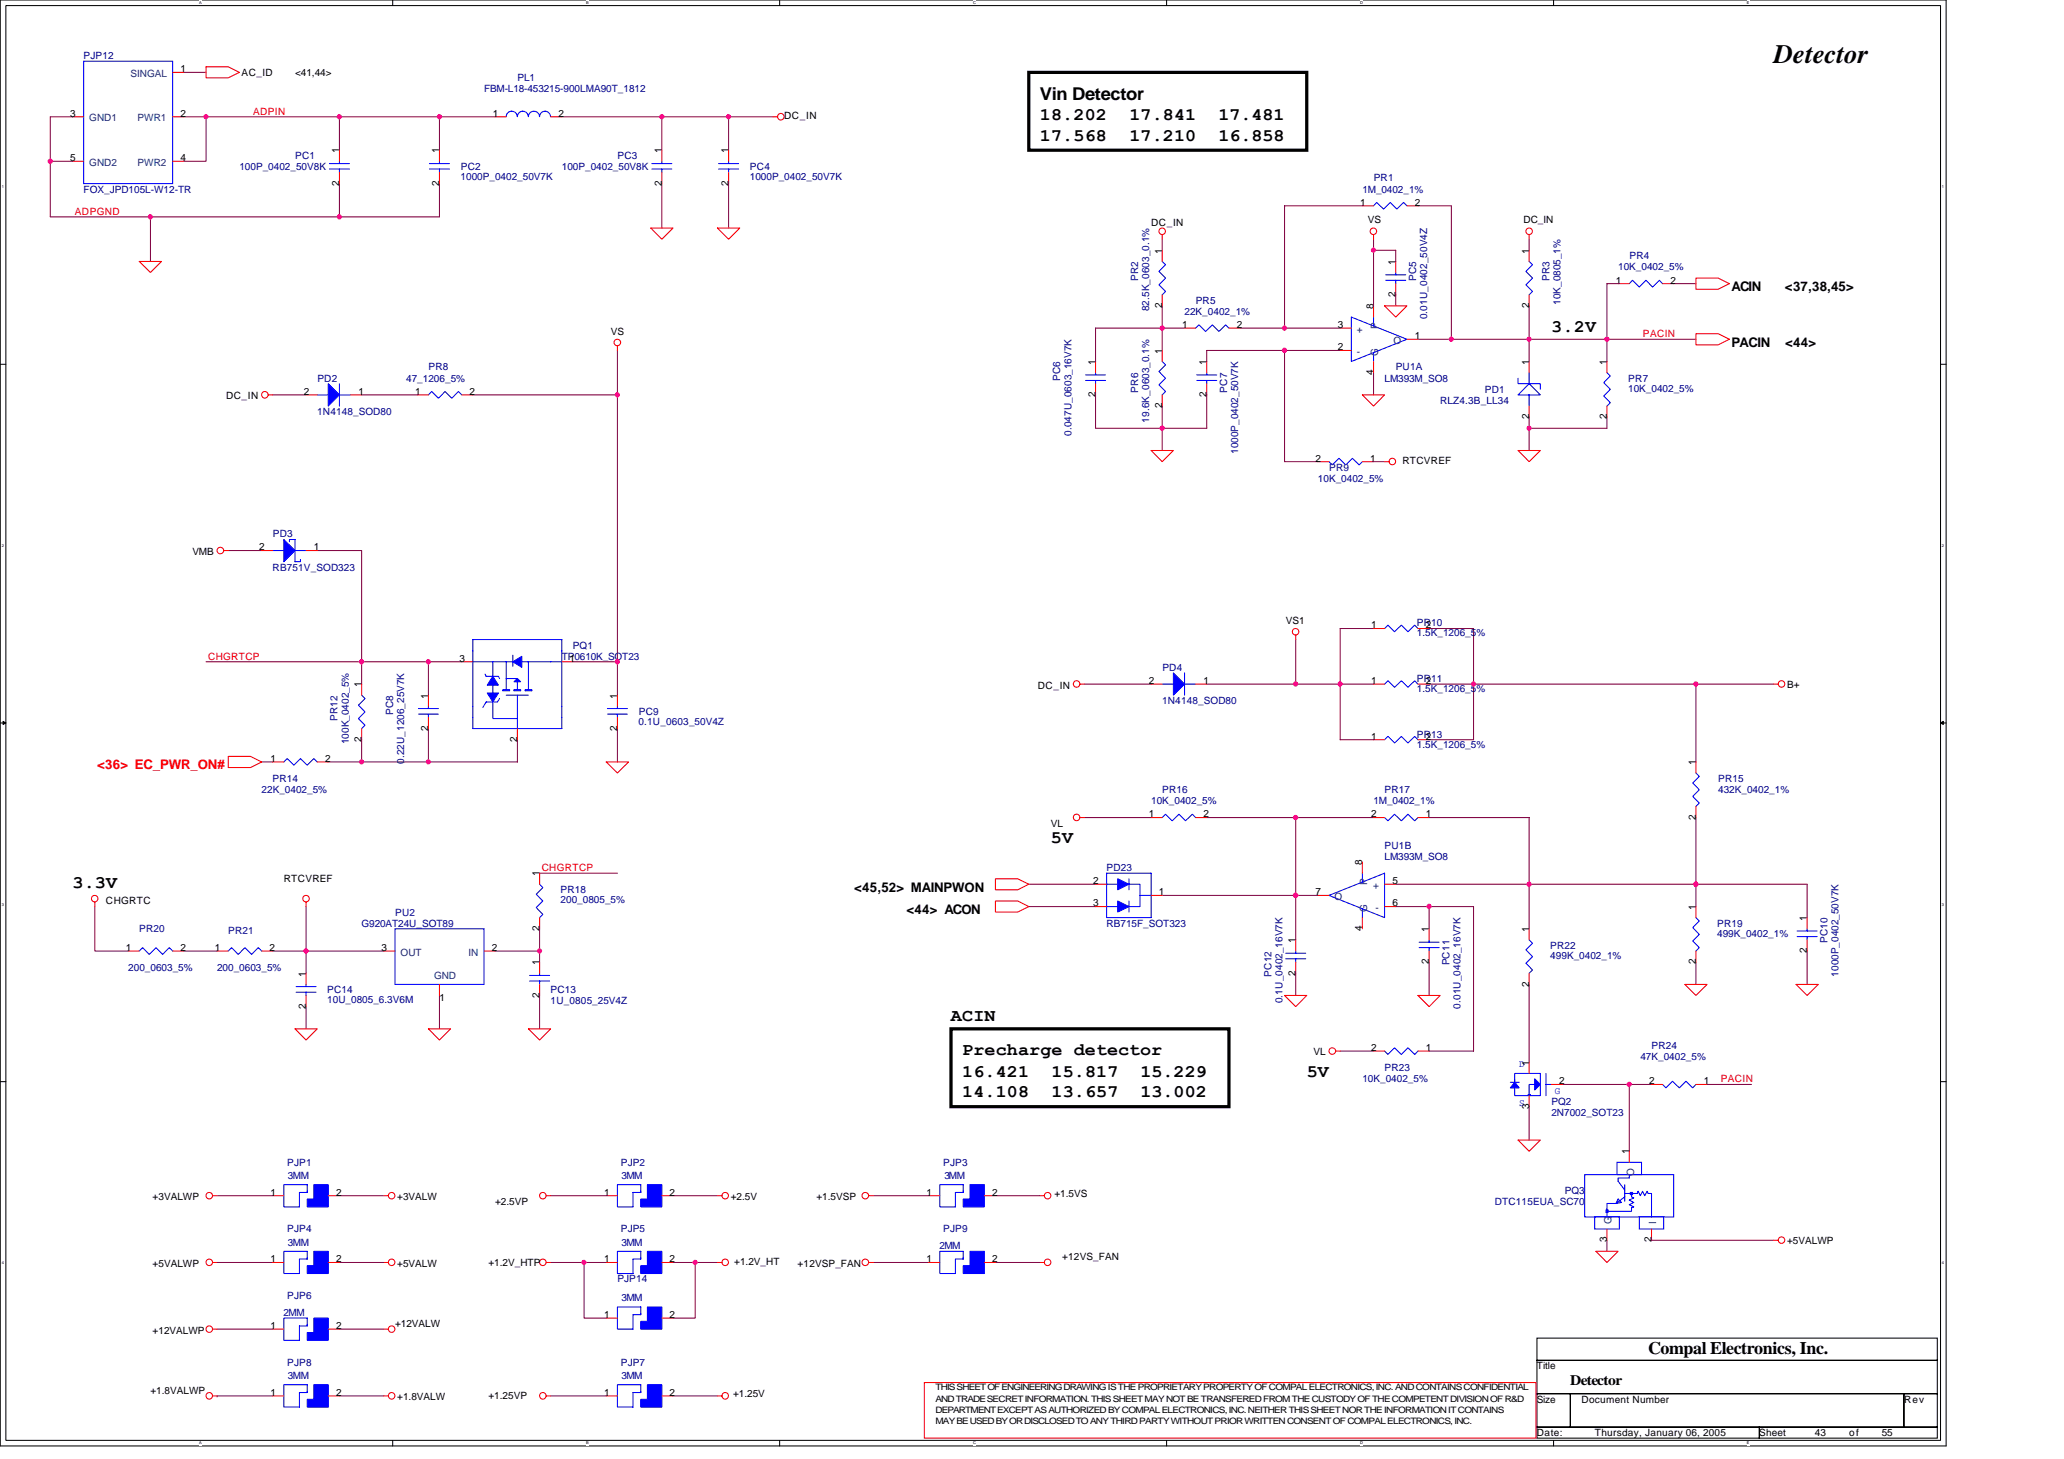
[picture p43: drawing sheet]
<svg xmlns="http://www.w3.org/2000/svg" width="297mm" height="210mm" viewBox="0 0 297 210" stroke-linecap="round" stroke-linejoin="round" font-family="sans-serif">
<defs><g id="words">
<text font-size="3.8" x="255.3" y="9.1">Detector</text>
<g font-size="2.5">
<text x="149.7" y="17.3">18.202</text>
<text x="149.7" y="14.4">Vin Detector</text>
<text x="162.5" y="17.3">17.841</text>
<text x="175.3" y="17.3">17.481</text>
<text x="149.7" y="20.2">17.568</text>
<text x="162.5" y="20.2">17.210</text>
<text x="175.3" y="20.2">16.858</text>
<text x="223.3" y="47.8">3.2V</text>
<text x="151.3" y="121.3">5V</text>
<text x="10.5" y="127.8">3.3V</text>
<text x="136.9" y="147">ACIN</text>
<text x="138.5" y="151.8">Precharge detector</text>
<text x="138.5" y="155">16.421</text>
<text x="151.3" y="155">15.817</text>
<text x="164.1" y="155">15.229</text>
<text x="188.1" y="155">5V</text>
<text x="138.5" y="157.9">14.108</text>
<text x="151.3" y="157.9">13.657</text>
<text x="164.1" y="157.9">13.002</text>
<text x="237.2" y="194.8">Compal Electronics, Inc.</text>
</g>
<text font-size="2.1" x="226" y="199.2">Detector</text>
<g font-size="1.9">
<text x="249.2" y="41.9">ACIN</text>
<text x="256.9" y="41.9">&lt;37,38,45&gt;</text>
<text x="249.2" y="49.9">PACIN</text>
<text x="256.9" y="49.9">&lt;44&gt;</text>
<text x="122.9" y="128.3">&lt;45,52&gt; MAINPWON</text>
<text x="130.5" y="131.5">&lt;44&gt; ACON</text>
</g>
<text font-size="1.9" fill="#f00" x="14" y="110.6">&lt;36&gt; EC_PWR_ON#</text>
<g font-size="1.4" fill="#000080">
<text x="12" y="8.5">PJP12</text>
<text x="74.5" y="11.7">PL1</text>
<text x="69.7" y="13.3">FBM-L18-453215-900LMA90T_1812</text>
<text x="42.5" y="22.9">PC1</text>
<text x="88.9" y="22.9">PC3</text>
<text x="12" y="27.7">FOX_JPD105L-W12-TR</text>
<text x="34.5" y="24.5">100P_0402_50V8K</text>
<text x="66.3" y="25.9">1000P_0402_50V7K</text>
<text x="66.3" y="24.5">PC2</text>
<text x="80.9" y="24.5">100P_0402_50V8K</text>
<text x="107.9" y="25.9">1000P_0402_50V7K</text>
<text x="107.9" y="24.5">PC4</text>
<text x="196.1" y="27.7">1M_0402_1%</text>
<text x="197.7" y="26.1">PR1</text>
<text x="163.8" y="40.5" transform="rotate(-90 163.8 40.5)">PR2</text>
<text x="203.8" y="40.5" transform="rotate(-90 203.8 40.5)">PC5</text>
<text x="223" y="40.5" transform="rotate(-90 223 40.5)">PR3</text>
<text x="232.9" y="38.9">10K_0402_5%</text>
<text x="234.5" y="37.3">PR4</text>
<text x="165.4" y="44.8" transform="rotate(-90 165.4 44.8)">82.5K_0603_0.1%</text>
<text x="170.5" y="45.3">22K_0402_1%</text>
<text x="172.1" y="43.7">PR5</text>
<text x="205.4" y="45.9" transform="rotate(-90 205.4 45.9)">0.01U_0402_50V4Z</text>
<text x="224.6" y="43.9" transform="rotate(-90 224.6 43.9)">10K_0805_1%</text>
<text x="61.7" y="53.3">PR8</text>
<text x="200.9" y="53.3">PU1A</text>
<text x="45.7" y="59.7">1N4148_SOD80</text>
<text x="45.7" y="54.9">PD2</text>
<text x="58.5" y="54.9">47_1206_5%</text>
<text x="152.6" y="54.9" transform="rotate(-90 152.6 54.9)">PC6</text>
<text x="163.8" y="56.5" transform="rotate(-90 163.8 56.5)">PR6</text>
<text x="176.6" y="56.5" transform="rotate(-90 176.6 56.5)">PC7</text>
<text x="199.3" y="54.9">LM393M_SO8</text>
<text x="207.3" y="58.1">RLZ4.3B_LL34</text>
<text x="213.7" y="56.5">PD1</text>
<text x="234.3" y="56.3">10K_0402_5%</text>
<text x="234.3" y="54.9">PR7</text>
<text x="154.2" y="62.7" transform="rotate(-90 154.2 62.7)">0.047U_0603_16V7K</text>
<text x="165.4" y="60.8" transform="rotate(-90 165.4 60.8)">19.6K_0603_0.1%</text>
<text x="178.2" y="65.3" transform="rotate(-90 178.2 65.3)">1000P_0402_50V7K</text>
<text x="189.7" y="69.3">10K_0402_5%</text>
<text x="191.3" y="67.7">PR9</text>
<text x="39.3" y="77.3">PD3</text>
<text x="39.2" y="82.1">RB751V_SOD323</text>
<text x="80.9" y="94.9">TP0610K_SOT23</text>
<text x="82.5" y="93.3">PQ1</text>
<text x="203.9" y="90.1">PR10</text>
<text x="203.9" y="91.5">1.5K_1206_5%</text>
<text x="167.3" y="101.3">1N4148_SOD80</text>
<text x="167.3" y="96.5">PD4</text>
<text x="203.9" y="98.1">PR11</text>
<text x="203.9" y="99.5">1.5K_1206_5%</text>
<text x="48.6" y="103.7" transform="rotate(-90 48.6 103.7)">PR12</text>
<text x="50.2" y="107.1" transform="rotate(-90 50.2 107.1)">100K_0402_5%</text>
<text x="56.6" y="102.9" transform="rotate(-90 56.6 102.9)">PC8</text>
<text x="91.9" y="104.4">0.1U_0603_50V4Z</text>
<text x="91.9" y="102.9">PC9</text>
<text x="203.9" y="106.1">PR13</text>
<text x="203.9" y="107.5">1.5K_1206_5%</text>
<text x="39.2" y="112.5">PR14</text>
<text x="58.2" y="109.9" transform="rotate(-90 58.2 109.9)">0.22U_1206_25V7K</text>
<text x="247.3" y="112.5">PR15</text>
<text x="37.7" y="114.1">22K_0402_5%</text>
<text x="165.7" y="115.7">10K_0402_5%</text>
<text x="167.3" y="114.1">PR16</text>
<text x="197.7" y="115.7">1M_0402_1%</text>
<text x="199.3" y="114.1">PR17</text>
<text x="247.3" y="114.1">432K_0402_1%</text>
<text x="159.3" y="125.3">PD23</text>
<text x="199.3" y="122.1">PU1B</text>
<text x="199.3" y="123.7">LM393M_SO8</text>
<text x="56.9" y="131.7">PU2</text>
<text x="80.7" y="128.5">PR18</text>
<text x="80.7" y="129.9">200_0805_5%</text>
<text x="20" y="134.1">PR20</text>
<text x="32.8" y="134.4">PR21</text>
<text x="52" y="133.3">G920AT24U_SOT89</text>
<text x="159.3" y="133.3">RB715F_SOT323</text>
<text x="223.1" y="136.5">PR22</text>
<text x="223.1" y="137.9">499K_0402_1%</text>
<text x="247.1" y="133.3">PR19</text>
<text x="247.1" y="134.7">499K_0402_1%</text>
<text x="263" y="135.7" transform="rotate(-90 263 135.7)">PC10</text>
<text x="18.5" y="139.7">200_0603_5%</text>
<text x="31.2" y="139.7">200_0603_5%</text>
<text x="47.1" y="142.9">PC14</text>
<text x="79.2" y="142.9">PC13</text>
<text x="183" y="140.5" transform="rotate(-90 183 140.5)">PC12</text>
<text x="208.6" y="138.9" transform="rotate(-90 208.6 138.9)">PC11</text>
<text x="264.6" y="140.5" transform="rotate(-90 264.6 140.5)">1000P_0402_50V7K</text>
<text x="47.1" y="144.4">10U_0805_6.3V6M</text>
<text x="79.2" y="144.5">1U_0805_25V4Z</text>
<text x="184.6" y="144.3" transform="rotate(-90 184.6 144.3)">0.1U_0402_16V7K</text>
<text x="210.2" y="145.1" transform="rotate(-90 210.2 145.1)">0.01U_0402_16V7K</text>
<text x="196.1" y="155.7">10K_0402_5%</text>
<text x="199.3" y="154.1">PR23</text>
<text x="236.1" y="152.5">47K_0402_5%</text>
<text x="237.7" y="150.9">PR24</text>
<text x="223.3" y="158.9">PQ2</text>
<text x="223.3" y="160.5">2N7002_SOT23</text>
<text x="41.3" y="167.7">PJP1</text>
<text x="89.3" y="167.7">PJP2</text>
<text x="135.7" y="167.7">PJP3</text>
<text x="41.4" y="169.6">3MM</text>
<text x="89.4" y="169.6">3MM</text>
<text x="135.9" y="169.6">3MM</text>
<text x="215.1" y="173.3">DTC115EUA_SC70</text>
<text x="225.2" y="171.7">PQ3</text>
<text x="41.3" y="177.3">PJP4</text>
<text x="41.4" y="179.2">3MM</text>
<text x="89.3" y="177.3">PJP5</text>
<text x="89.4" y="179.2">3MM</text>
<text x="135.2" y="179.7">2MM</text>
<text x="135.7" y="177.3">PJP9</text>
<text x="88.9" y="184.5">PJP14</text>
<text x="40.8" y="189.3">2MM</text>
<text x="41.3" y="186.9">PJP6</text>
<text x="89.4" y="187.2">3MM</text>
<text x="41.3" y="196.5">PJP8</text>
<text x="89.3" y="196.5">PJP7</text>
<text x="41.4" y="198.4">3MM</text>
<text x="89.4" y="198.4">3MM</text>
</g>
<g font-size="1.4" fill="#004080">
<text x="18.8" y="11.1">SINGAL</text>
<text x="12.8" y="17.5">GND1</text>
<text x="19.8" y="17.5">PWR1</text>
<text x="12.8" y="23.9">GND2</text>
<text x="19.8" y="23.9">PWR2</text>
<text x="195.3" y="47.9">+</text>
<text x="198.3" y="47.4" transform="rotate(-90 198.3 47.4)">P</text>
<text x="195.3" y="51.1">-</text>
<text x="198.3" y="51.2" transform="rotate(-90 198.3 51.2)">G</text>
<text x="200.6" y="49.5">O</text>
<text x="192.1" y="129.5">O</text>
<text x="196.7" y="131.2" transform="rotate(-90 196.7 131.2)">G</text>
<text x="196.7" y="127.4" transform="rotate(-90 196.7 127.4)">P</text>
<text x="197.6" y="127.9">+</text>
<text x="198" y="131.1">-</text>
<text x="57.7" y="137.5">OUT</text>
<text x="67.4" y="137.5">IN</text>
<text x="62.5" y="140.8">GND</text>
<text x="235.2" y="169.1" transform="rotate(-90 235.2 169.1)">O</text>
<text x="231.9" y="176" transform="rotate(-90 231.9 176)">G</text>
<text x="238.4" y="176" transform="rotate(-90 238.4 176)">I</text>
</g>
<g font-size="1.4">
<text x="26" y="10.4">1</text>
<text x="34.8" y="10.9">AC_ID</text>
<text x="42.5" y="10.9">&lt;41,44&gt;</text>
<text x="10.1" y="16.8">3</text>
<text x="26" y="16.8">2</text>
<text x="70.9" y="16.8">1</text>
<text x="80.4" y="16.8">2</text>
<text x="112.9" y="17.1">DC_IN</text>
<text x="10.1" y="23.2">5</text>
<text x="26" y="23.2">4</text>
<text x="48.8" y="22.1" transform="rotate(-90 48.8 22.1)">1</text>
<text x="63.2" y="22.1" transform="rotate(-90 63.2 22.1)">1</text>
<text x="95.2" y="22.1" transform="rotate(-90 95.2 22.1)">1</text>
<text x="104.8" y="22.1" transform="rotate(-90 104.8 22.1)">1</text>
<text x="48.8" y="26.7" transform="rotate(-90 48.8 26.7)">2</text>
<text x="63.2" y="26.7" transform="rotate(-90 63.2 26.7)">2</text>
<text x="95.2" y="26.7" transform="rotate(-90 95.2 26.7)">2</text>
<text x="104.8" y="26.7" transform="rotate(-90 104.8 26.7)">2</text>
<text x="195.7" y="29.6">1</text>
<text x="203.6" y="29.6">2</text>
<text x="165.7" y="32.5">DC_IN</text>
<text x="196.9" y="32">VS</text>
<text x="219.3" y="32">DC_IN</text>
<text x="167.2" y="36.5" transform="rotate(-90 167.2 36.5)">1</text>
<text x="200.8" y="38.1" transform="rotate(-90 200.8 38.1)">1</text>
<text x="220" y="36.5" transform="rotate(-90 220 36.5)">1</text>
<text x="232.6" y="40.8">1</text>
<text x="240.4" y="40.8">2</text>
<text x="167.2" y="44.3" transform="rotate(-90 167.2 44.3)">2</text>
<text x="170.1" y="47.2">1</text>
<text x="178" y="47.2">2</text>
<text x="192.5" y="47.2">3</text>
<text x="197.7" y="44.5" transform="rotate(-90 197.7 44.5)">8</text>
<text x="200.8" y="42.7" transform="rotate(-90 200.8 42.7)">2</text>
<text x="220" y="44.3" transform="rotate(-90 220 44.3)">2</text>
<text x="87.9" y="48.2">VS</text>
<text x="157.6" y="52.5" transform="rotate(-90 157.6 52.5)">1</text>
<text x="167.2" y="50.9" transform="rotate(-90 167.2 50.9)">1</text>
<text x="173.6" y="52.5" transform="rotate(-90 173.6 52.5)">1</text>
<text x="192.5" y="50.4">2</text>
<text x="197.7" y="53.9" transform="rotate(-90 197.7 53.9)">4</text>
<text x="203.6" y="48.8">1</text>
<text x="220" y="52.5" transform="rotate(-90 220 52.5)">1</text>
<text x="231.2" y="52.5" transform="rotate(-90 231.2 52.5)">1</text>
<text x="32.5" y="57.5">DC_IN</text>
<text x="43.7" y="56.8">2</text>
<text x="51.6" y="56.8">1</text>
<text x="59.7" y="56.8">1</text>
<text x="67.6" y="56.8">2</text>
<text x="157.6" y="57.1" transform="rotate(-90 157.6 57.1)">2</text>
<text x="167.2" y="58.7" transform="rotate(-90 167.2 58.7)">2</text>
<text x="173.6" y="57.1" transform="rotate(-90 173.6 57.1)">2</text>
<text x="220" y="60.3" transform="rotate(-90 220 60.3)">2</text>
<text x="231.2" y="60.3" transform="rotate(-90 231.2 60.3)">2</text>
<text x="189.3" y="66.4">2</text>
<text x="197.2" y="66.4">1</text>
<text x="201.8" y="66.7">RTCVREF</text>
<text x="27.7" y="79.9">VMB</text>
<text x="37.3" y="79.2">2</text>
<text x="45.2" y="79.2">1</text>
<text x="185" y="89.8">VS1</text>
<text x="66.1" y="95.2">3</text>
<text x="82" y="95.2">1</text>
<text x="197.3" y="90.4">1</text>
<text x="205.2" y="90.4">2</text>
<text x="52" y="98.9" transform="rotate(-90 52 98.9)">1</text>
<text x="61.6" y="100.5" transform="rotate(-90 61.6 100.5)">1</text>
<text x="88.8" y="100.5" transform="rotate(-90 88.8 100.5)">1</text>
<text x="149.3" y="99.1">DC_IN</text>
<text x="165.3" y="98.4">2</text>
<text x="173.2" y="98.4">1</text>
<text x="197.3" y="98.4">1</text>
<text x="205.2" y="98.4">2</text>
<text x="257.2" y="98.9">B+</text>
<text x="52" y="106.7" transform="rotate(-90 52 106.7)">2</text>
<text x="61.6" y="105.1" transform="rotate(-90 61.6 105.1)">2</text>
<text x="74.4" y="106.7" transform="rotate(-90 74.4 106.7)">2</text>
<text x="88.8" y="105.1" transform="rotate(-90 88.8 105.1)">2</text>
<text x="197.3" y="106.4">1</text>
<text x="205.2" y="106.4">2</text>
<text x="38.9" y="109.6">1</text>
<text x="46.8" y="109.6">2</text>
<text x="244" y="110.1" transform="rotate(-90 244 110.1)">1</text>
<text x="151.3" y="118.9">VL</text>
<text x="165.3" y="117.6">1</text>
<text x="173.2" y="117.6">2</text>
<text x="197.3" y="117.6">2</text>
<text x="205.2" y="117.6">1</text>
<text x="244" y="117.9" transform="rotate(-90 244 117.9)">2</text>
<text x="196" y="124.5" transform="rotate(-90 196 124.5)">8</text>
<text x="15.2" y="130.1">CHGRTC</text>
<text x="40.8" y="126.9">RTCVREF</text>
<text x="77.6" y="126.1" transform="rotate(-90 77.6 126.1)">1</text>
<text x="157.3" y="127.2">2</text>
<text x="157.3" y="130.4">3</text>
<text x="166.8" y="128.8">1</text>
<text x="189.3" y="128.8">7</text>
<text x="200.4" y="130.4">6</text>
<text x="200.4" y="127.2">5</text>
<text x="244" y="130.9" transform="rotate(-90 244 130.9)">1</text>
<text x="18.1" y="136.8">1</text>
<text x="26" y="136.8">2</text>
<text x="30.9" y="136.8">1</text>
<text x="38.8" y="136.8">2</text>
<text x="54.9" y="136.8">3</text>
<text x="70.8" y="136.8">2</text>
<text x="77.6" y="133.9" transform="rotate(-90 77.6 133.9)">2</text>
<text x="186.5" y="135.7" transform="rotate(-90 186.5 135.7)">1</text>
<text x="196" y="133.9" transform="rotate(-90 196 133.9)">4</text>
<text x="205.7" y="134.1" transform="rotate(-90 205.7 134.1)">1</text>
<text x="220" y="134.1" transform="rotate(-90 220 134.1)">1</text>
<text x="260.1" y="137.1" transform="rotate(-90 260.1 137.1)">2</text>
<text x="260.1" y="132.5" transform="rotate(-90 260.1 132.5)">1</text>
<text x="44" y="140.5" transform="rotate(-90 44 140.5)">1</text>
<text x="77.6" y="143.6" transform="rotate(-90 77.6 143.6)">2</text>
<text x="77.6" y="138.9" transform="rotate(-90 77.6 138.9)">1</text>
<text x="186.5" y="140.4" transform="rotate(-90 186.5 140.4)">2</text>
<text x="205.7" y="138.7" transform="rotate(-90 205.7 138.7)">2</text>
<text x="220" y="141.9" transform="rotate(-90 220 141.9)">2</text>
<text x="244" y="138.7" transform="rotate(-90 244 138.7)">2</text>
<text x="44" y="145.1" transform="rotate(-90 44 145.1)">2</text>
<text x="63.3" y="144">1</text>
<text x="189" y="151.7">VL</text>
<text x="197.3" y="151.2">2</text>
<text x="205.2" y="151.2">1</text>
<text x="220" y="153.3" transform="rotate(-90 220 153.3)">1</text>
<text x="224.4" y="156">2</text>
<text x="237.3" y="156">2</text>
<text x="245.2" y="156">1</text>
<text x="220" y="159.6" transform="rotate(-90 220 159.6)">3</text>
<text x="234.5" y="166.1" transform="rotate(-90 234.5 166.1)">1</text>
<text x="22" y="172.7">+3VALWP</text>
<text x="38.9" y="172">1</text>
<text x="48.4" y="172">2</text>
<text x="57.2" y="172.7">+3VALW</text>
<text x="71.2" y="173.3">+2.5VP</text>
<text x="86.9" y="172">1</text>
<text x="96.4" y="172">2</text>
<text x="105.2" y="172.7">+2.5V</text>
<text x="117.5" y="172.7">+1.5VSP</text>
<text x="133.3" y="172">1</text>
<text x="142.8" y="172">2</text>
<text x="151.7" y="172.2">+1.5VS</text>
<text x="231.2" y="178.8" transform="rotate(-90 231.2 178.8)">3</text>
<text x="237.7" y="178.8" transform="rotate(-90 237.7 178.8)">2</text>
<text x="257.2" y="178.9">+5VALWP</text>
<text x="22" y="182.3">+5VALWP</text>
<text x="38.9" y="181.6">1</text>
<text x="48.4" y="181.6">2</text>
<text x="57.2" y="182.3">+5VALW</text>
<text x="70.3" y="182.1">+1.2V_HTP</text>
<text x="86.9" y="181.6">1</text>
<text x="96.4" y="181.6">2</text>
<text x="105.7" y="181.9">+1.2V_HT</text>
<text x="114.8" y="182.3">+12VSP_FAN</text>
<text x="133.3" y="181.6">1</text>
<text x="142.8" y="181.6">2</text>
<text x="152.9" y="181.3">+12VS_FAN</text>
<text x="22" y="191.9">+12VALWP</text>
<text x="38.9" y="191.2">1</text>
<text x="48.4" y="191.2">2</text>
<text x="56.9" y="190.9">+12VALW</text>
<text x="86.9" y="189.6">1</text>
<text x="96.4" y="189.6">2</text>
<text x="221.2" y="197">Title</text>
<text x="21.7" y="200.5">+1.8VALWP</text>
<text x="38.9" y="200.8">1</text>
<text x="48.4" y="200.8">2</text>
<text x="57.2" y="201.5">+1.8VALW</text>
<text x="70.3" y="201.3">+1.25VP</text>
<text x="86.9" y="200.8">1</text>
<text x="96.4" y="200.8">2</text>
<text x="105.5" y="201">+1.25V</text>
<text x="221.2" y="201.8">Size</text>
<text x="227.6" y="201.8">Document Number</text>
<text x="274.1" y="201.8">Rev</text>
<text x="221.2" y="206.6">Date:</text>
<text x="229.5" y="206.6">Thursday, January 06, 2005</text>
<text x="253.2" y="206.6">Sheet</text>
<text x="261.2" y="206.6">43</text>
<text x="266.1" y="206.6">of</text>
<text x="270.8" y="206.6">55</text>
</g>
<g font-size="1.4" fill="#f00">
<text x="36.4" y="16.5">ADPIN</text>
<text x="10.8" y="30.9">ADPGND</text>
<text x="236.4" y="48.5">PACIN</text>
<text x="30" y="94.9">CHGRTCP</text>
<text x="78" y="125.3">CHGRTCP</text>
<text x="247.6" y="155.7">PACIN</text>
</g>
<g font-size="1.4" fill="#00f">
<text x="218.6" y="153.5">D</text>
<text x="218.6" y="159.1">S</text>
<text x="223.7" y="157.3">G</text>
</g>
<g font-size="1.3">
<text x="134.6" y="200">THIS SHEET OF ENGINEERING DRAWING IS THE PROPRIETARY PROPERTY OF COMPAL ELECTRONICS, INC. AND CONTAINS CONFIDENTIAL</text>
<text x="134.6" y="203.2">DEPARTMENT EXCEPT AS AUTHORIZED BY COMPAL ELECTRONICS, INC. NEITHER THIS SHEET NOR THE INFORMATION IT CONTAINS</text>
<text x="134.6" y="201.7">AND TRADE SECRET INFORMATION. THIS SHEET MAY NOT BE TRANSFERED FROM THE CUSTODY OF THE COMPETENT DIVISION OF R&amp;D</text>
<text x="134.6" y="204.9">MAY BE USED BY OR DISCLOSED TO ANY THIRD PARTY WITHOUT PRIOR WRITTEN CONSENT OF COMPAL ELECTRONICS, INC.</text>
</g>
<g font-size=".6">
<text x="28.7" y=".6">A</text>
<text x="84.3" y=".6">B</text>
<text x="140" y=".6">C</text>
<text x="195.7" y=".6">D</text>
<text x="251.4" y=".6">E</text>
<text x=".3" y="27.1">1</text>
<text x="279.5" y="27.1">1</text>
<text x=".3" y="78.7">2</text>
<text x="279.5" y="78.7">2</text>
<text x=".3" y="130.3">3</text>
<text x="279.5" y="130.3">3</text>
<text x=".3" y="181.9">4</text>
<text x="279.5" y="181.9">4</text>
<text x="28.7" y="207.8">A</text>
<text x="84.3" y="207.8">B</text>
<text x="140" y="207.8">C</text>
<text x="195.7" y="207.8">D</text>
<text x="251.4" y="207.8">E</text>
</g>
</g></defs>
<path d="M0 0h280.1v208h-280.1zM.8 .8h278.5v206.4h-278.5z" fill="none" stroke="#000" stroke-width=".15"/>
<g fill="#fff">
<path d="M28.7 .1h.3v.6h-.3z"/>
<path d="M28.7 207.3h.3v.6h-.3z"/>
</g>
<path d="M56.5 0v.8M56.5 207.2v.8" fill="none" stroke="#000" stroke-width=".15"/>
<g fill="#fff">
<path d="M84.3 .1h.4v.6h-.4z"/>
<path d="M84.3 207.3h.4v.6h-.4z"/>
</g>
<path d="M112.2 0v.8M112.2 207.2v.8" fill="none" stroke="#000" stroke-width=".15"/>
<g fill="#fff">
<path d="M140 .1h.4v.6h-.4z"/>
<path d="M140 207.3h.4v.6h-.4z"/>
</g>
<path d="M167.9 0v.8M167.9 207.2v.8" fill="none" stroke="#000" stroke-width=".15"/>
<g fill="#fff">
<path d="M195.7 .1h.4v.6h-.4z"/>
<path d="M195.7 207.3h.4v.6h-.4z"/>
</g>
<path d="M223.6 0v.8M223.6 207.2v.8" fill="none" stroke="#000" stroke-width=".15"/>
<g fill="#fff">
<path d="M251.4 .1h.4v.6h-.4z"/>
<path d="M251.4 207.3h.4v.6h-.4z"/>
<path d="M.3 26.6h.2v.6h-.2z"/>
<path d="M279.5 26.6h.3v.6h-.3z"/>
<path d="M.3 78.2h.2v.6h-.2z"/>
<path d="M279.5 78.2h.3v.6h-.3z"/>
</g>
<path d="M0 52.4h.8M279.3 52.4h.8" fill="none" stroke="#000" stroke-width=".15"/>
<g fill="#fff">
<path d="M.3 129.8h.2v.6h-.2z"/>
<path d="M279.5 129.8h.3v.6h-.3z"/>
</g>
<path d="M0 104h.8M279.3 104h.8" fill="none" stroke="#000" stroke-width=".15"/>
<path d="M.4 103.8l.4 .2-.4 .2zM279.3 104l.4-.2v.4z" fill="#000" stroke="#000" stroke-width=".14"/>
<g fill="#fff">
<path d="M.3 181.4h.2v.6h-.2z"/>
<path d="M279.5 181.4h.3v.6h-.3z"/>
</g>
<path d="M0 155.6h.8M279.3 155.6h.8M221.2 192.5h57.6v3.2h-57.6zM221.2 195.7h57.6v4.8h-57.6zM221.2 200.5h4.8v4.8h-4.8zM221.2 205.3h32v1.6h-32zM226 200.5h48v4.8h-48zM253.2 205.3h25.6v1.6h-25.6zM274 200.5h4.8v4.8h-4.8z" fill="none" stroke="#000" stroke-width=".15"/>
<g fill="none" stroke="#800040" stroke-width=".15">
<path d="M10.5 16.8h-3.3v14.4h41.6M26.5 16.8h3.2v6.4h-3.2M26.5 10.4h3.2M29.7 16.8h41.5M48.8 16.8v4.8M63.2 16.8v4.8M80.9 16.8h30.3M95.2 16.8v4.8M104.9 16.8v4.8M7.2 23.2h3.3M21.7 31.2v6.4M48.8 26.4v4.8h14.4v-4.8"/>
<path d="M95.2 26.4v6.4M104.9 26.4v6.4M167.3 34.4v1.6M196.1 29.6h-11.2v17.6M197.7 36h3.2v1.6M197.7 34.4v9.6M204.1 29.6h4.8v19.2h-4.8M220.1 34.4v1.6M39.2 56.8h4.8M52 56.8h8M68 56.8h20.9v38.4M88.9 50.4v6.4"/>
<path d="M157.7 56.8v4.8h16v-4.8M167.3 44v6.4M167.3 58.4v6.4M170.5 47.2h-12.8v4.8M178.5 47.2h14.4M184.9 50.4v16h4.8M192.9 50.4h-19.2v1.6M197.7 53.6v3.2M200.9 42.4v1.6M208.9 48.8h35.2M220.1 44v8M232.9 40.8h-1.6v11.2"/>
<path d="M240.9 40.8h3.2M32.8 79.2h4.9M45.7 79.2h6.3v19.2M197.7 66.4h1.6M220.1 60v4.8M231.3 60v1.6h-11.2M29.7 95.2h36.8M61.7 95.2v4.8M82.5 95.2h6.4M88.9 95.2v4.8M156.1 98.4h9.6M173.7 98.4h24"/>
<path d="M186.5 92v6.4M197.7 90.4h-4.8v16h4.8M205.7 98.4h49.6M205.7 90.4h6.4v16h-6.4M244.1 98.4v11.2M37.7 109.6h1.5M52 106.4v3.2M61.7 104.8v4.8M74.5 106.4v3.2h-27.3M88.9 104.8v4.8M156.1 117.6h9.6M173.7 117.6h24"/>
<path d="M186.5 117.6v17.6M205.7 117.6h14.4v16M244.1 117.6v12.8M13.6 130.4v6.4h4.9M26.5 136.8h4.7M39.2 136.8h16M44 130.4v9.6M71.2 136.8h6.5M77.7 133.6v4.8M77.7 125.6h11.2M148.1 127.2h9.6M148.1 130.4h9.6"/>
<path d="M167.3 128.8h22.4M200.9 127.2h59.2v4.8M200.9 130.4h11.2v20.8h-6.4M205.7 130.4v3.2M205.7 138.4v4.8M244.1 138.4v3.2M260.1 136.8v4.8M44 144.8v3.2M63.2 143.2v4.8M77.7 143.2v4.8M186.5 140v3.2M192.9 151.2h4.8"/>
<path d="M220.1 141.6v11.2M220.1 159.2v4.8M224.9 156h12.8M234.5 156v9.6M245.7 156h6.4M31.2 172h8M48.8 172h6.4M79.2 172h8M96.9 172h6.3M125.7 172h8M143.3 172h6.4M231.3 178.4v1.6"/>
<path d="M237.7 178.4h17.6M31.2 191.2h8M31.2 181.6h8M48.8 191.2h6.4M48.8 181.6h6.4M79.2 181.6h8M84 181.6v8h3.2M96.9 181.6h3.2v8h-3.2M100.1 181.6h3.1M125.7 181.6h8M143.3 181.6h6.4M31.2 200.8h.1"/>
<path d="M31.2 200.8h8M48.8 200.8h6.4M79.2 200.8h8M96.9 200.8h6.3"/>
</g>
<g fill="none" stroke="#f00" stroke-width=".15">
<path d="M10.5 16.8h1.5M24.8 16.8h1.7M24.8 10.4h1.7M29.7 9.6h3.1l1.7 .8-1.7 .8h-3.1zM71.2 16.8h1.7M79.2 16.8h1.7M111.2 16.8h.7M10.5 23.2h1.5M20 37.6h3.2l-1.5 1.6zM24.8 23.2h1.7M48.8 21.6v1.6M48.8 24.8v1.6"/>
<path d="M63.2 21.6v1.6M63.2 24.8v1.6M93.7 32.8h3.2l-1.7 1.6zM95.2 21.6v1.6M95.2 24.8v1.6M103.2 32.8h3.3l-1.6 1.6zM104.9 21.6v1.6M104.9 24.8v1.6M167.3 33.8v.6M167.3 36v1.6M196.1 29.6h1.6M197.7 33.8v.6"/>
<path d="M200.9 37.6v1.6M202.5 29.6h1.6M220.1 33.8v.6M220.1 36v1.6M38.6 56.8h.6M44 56.8h1.7M50.5 56.8h1.5M60 56.8h1.7M66.5 56.8h1.5M88.9 49.8v.6M157.7 52v1.6M157.7 55.2v1.6"/>
<path d="M167.3 42.4v1.6M167.3 50.4v1.6M167.3 56.8v1.6M170.5 47.2h1.6M173.7 52v1.6M173.7 55.2v1.6M176.9 47.2h1.6M192.9 47.2h1.6M192.9 50.4h1.6M196.1 56.8h3.2l-1.6 1.6zM197.7 44v1.6M197.7 52v1.6"/>
<path d="M199.3 44h3.2l-1.6 1.6zM200.9 40.8v1.6M202.5 48.8h1.6M220.1 42.4v1.6M220.1 52v1.6M220.1 58.4v1.6M231.3 52v1.6M231.3 58.4v1.6M232.9 40.8h1.6M239.3 40.8h1.6M244.1 40h3.2l1.6 .8-1.6 .8h-3.2zM244.1 48h3.2l1.6 .8-1.6 .8h-3.2z"/>
<path d="M32.2 79.2h.6M37.7 79.2h1.5M44 79.2h1.7M165.7 64.8h3.2l-1.6 1.6zM189.7 66.4h1.6M196.1 66.4h1.6M199.3 66.4h.6M218.5 64.8h3.2l-1.6 1.6zM52 98.4v1.6M66.5 95.2h1.5M80.9 95.2h1.6M155.4 98.4h.7"/>
<path d="M165.7 98.4h1.6M172.1 98.4h1.6M186.5 91.4v.6M197.7 98.4h1.6M197.7 90.4h1.6M204.1 98.4h1.6M204.1 90.4h1.6M255.3 98.4h.6M32.8 108.8h3.2l1.7 .8-1.7 .8h-3.2zM39.2 109.6h1.6M45.7 109.6h1.5M52 104.8v1.6"/>
<path d="M61.7 100v1.6M61.7 103.2v1.6M74.5 104.8v1.6M87.2 109.6h3.3l-1.6 1.6zM88.9 100v1.6M88.9 103.2v1.6M155.4 117.6h.7M165.7 117.6h1.6M172.1 117.6h1.6M197.7 117.6h1.6M197.7 106.4h1.6M204.1 117.6h1.6"/>
<path d="M204.1 106.4h1.6M244.1 109.6v1.6M244.1 116v1.6M13.6 129.8v.6M18.5 136.8h1.5M24.8 136.8h1.7M31.2 136.8h1.6M37.7 136.8h1.5M44 129.8v.6M55.2 136.8h1.7M69.7 136.8h1.5M77.7 125.6v1.6"/>
<path d="M77.7 132v1.6M77.7 138.4v1.6M143.3 126.4h3.2l1.6 .8-1.6 .8h-3.2zM143.3 129.6h3.2l1.6 .8-1.6 .8h-3.2zM157.7 127.2h1.6M157.7 130.4h1.6M165.7 128.8h1.6M186.5 135.2v1.6M186.5 138.4v1.6M189.7 128.8h1.6M196.1 124v1.6M196.1 132v1.6"/>
<path d="M199.3 127.2h1.6M199.3 130.4h1.6M205.7 133.6v1.6M205.7 136.8v1.6M220.1 133.6v1.6M244.1 130.4v1.6M244.1 136.8v1.6M260.1 132v1.6M260.1 135.2v1.6M42.5 148h3.2l-1.7 1.6zM44 140v1.6M44 143.2v1.6"/>
<path d="M61.7 148h3.2l-1.7 1.6zM63.2 141.6v1.6M76 148h3.2l-1.5 1.6zM77.7 141.6v1.6M184.9 143.2h3.2l-1.6 1.6zM192.2 151.2h.7M197.7 151.2h1.6M204.1 143.2h3.2l-1.6 1.6zM204.1 151.2h1.6M220.1 140v1.6M220.1 152.8v1.6M220.1 157.6v1.6"/>
<path d="M223.3 156h1.6M237.7 156h1.6M242.5 141.6h3.2l-1.6 1.6zM244.1 156h1.6M258.5 141.6h3.2l-1.6 1.6zM30.6 172h.6M39.2 172h1.6M47.2 172h1.6M55.2 172h.7M78.6 172h.6M87.2 172h1.7M95.2 172h1.7"/>
<path d="M103.2 172h.7M125 172h.7M133.7 172h1.6M141.7 172h1.6M149.7 172h.6M218.5 164h3.2l-1.6 1.6zM231.3 176.8v1.6M234.5 165.6v1.6M237.7 176.8v1.6M255.3 178.4h.6M30.6 181.6h.6M30.6 191.2h.6"/>
<path d="M39.2 181.6h1.6M39.2 191.2h1.6M47.2 181.6h1.6M47.2 191.2h1.6M55.2 181.6h.7M55.2 191.2h.7M78.6 181.6h.6M87.2 181.6h1.7M87.2 189.6h1.7M95.2 181.6h1.7M95.2 189.6h1.7M103.2 181.6h.7"/>
<path d="M125 181.6h.7M133 198.9h88v8h-88zM133.7 181.6h1.6M141.7 181.6h1.6M149.7 181.6h.6M229.7 180h3.2l-1.6 1.6zM30.6 200.8h.6M39.2 200.8h1.6M47.2 200.8h1.6M55.2 200.8h.7M78.6 200.8h.6M87.2 200.8h1.7"/>
<path d="M95.2 200.8h1.7M103.2 200.8h.7"/>
<circle cx="112.4" cy="16.8" r=".47"/>
<circle cx="167.3" cy="33.3" r=".47"/>
<circle cx="197.6" cy="33.3" r=".47"/>
<circle cx="220.1" cy="33.3" r=".47"/>
<circle cx="38.1" cy="56.8" r=".47"/>
<circle cx="88.8" cy="49.3" r=".47"/>
<circle cx="31.7" cy="79.2" r=".47"/>
<circle cx="200.4" cy="66.4" r=".47"/>
<circle cx="154.9" cy="98.4" r=".47"/>
<circle cx="186.5" cy="90.9" r=".47"/>
<circle cx="256.4" cy="98.4" r=".47"/>
<circle cx="154.9" cy="117.6" r=".47"/>
<circle cx="13.6" cy="129.3" r=".47"/>
<circle cx="44" cy="129.3" r=".47"/>
<circle cx="191.7" cy="151.2" r=".47"/>
<circle cx="30.1" cy="172" r=".47"/>
<circle cx="56.4" cy="172" r=".47"/>
<circle cx="78.1" cy="172" r=".47"/>
<circle cx="104.4" cy="172" r=".47"/>
<circle cx="124.5" cy="172" r=".47"/>
<circle cx="150.8" cy="172" r=".47"/>
<circle cx="256.4" cy="178.4" r=".47"/>
<circle cx="30.1" cy="191.2" r=".47"/>
<circle cx="30.1" cy="181.6" r=".47"/>
<circle cx="56.4" cy="191.2" r=".47"/>
<circle cx="56.4" cy="181.6" r=".47"/>
<circle cx="78.1" cy="181.6" r=".47"/>
<circle cx="104.4" cy="181.6" r=".47"/>
<circle cx="124.5" cy="181.6" r=".47"/>
<circle cx="150.8" cy="181.6" r=".47"/>
<circle cx="30.1" cy="200.8" r=".47"/>
<circle cx="56.4" cy="200.8" r=".47"/>
<circle cx="78.1" cy="200.8" r=".47"/>
<circle cx="104.4" cy="200.8" r=".47"/>
</g>
<path d="M148.1 10.4h40v11.2h-40zM136.9 148h40v11.2h-40z" fill="none" stroke="#000" stroke-width=".47"/>
<g fill="#00f" stroke="#00f" stroke-width=".15">
<path d="M93.2 170.4h2v3.2h-3v-1.1h1z" fill-rule="evenodd"/>
<path d="M93.2 188h2v3.2h-3v-1.1h1z" fill-rule="evenodd"/>
<path d="M45.2 180h2v3.2h-3v-1.1h1z" fill-rule="evenodd"/>
<path d="M139.6 170.4h2.1v3.2h-3.1v-1.1h1z" fill-rule="evenodd"/>
<path d="M139.6 180h2.1v3.2h-3.1v-1.1h1z" fill-rule="evenodd"/>
<path d="M160.9 126.4l1.6 .8-1.6 .8z" fill-rule="evenodd"/>
<path d="M160.9 129.6l1.6 .8-1.6 .8z" fill-rule="evenodd"/>
<path d="M45.2 199.2h2v3.2h-3v-1.1h1z" fill-rule="evenodd"/>
<path d="M45.2 170.4h2v3.2h-3v-1.1h1z" fill-rule="evenodd"/>
<path d="M168.9 96.8l1.6 1.6-1.6 1.6z" fill-rule="evenodd"/>
<path d="M45.2 189.6h2v3.2h-3v-1.1h1z" fill-rule="evenodd"/>
<path d="M47.2 55.2l1.6 1.6-1.6 1.6z" fill-rule="evenodd"/>
<path d="M40.8 77.6l1.7 1.6-1.7 1.6z" fill-rule="evenodd"/>
<path d="M93.2 180h2v3.2h-3v-1.1h1z" fill-rule="evenodd"/>
<path d="M93.2 199.2h2v3.2h-3v-1.1h1z" fill-rule="evenodd"/>
<path d="M220.9 155.2l.8 .8-.8 .8z" fill-rule="evenodd"/>
<path d="M218 155.7l.6 .8h-1.2z" fill-rule="evenodd"/>
<path d="M73.8 95.2l1.3-.8v1.6z" fill-rule="evenodd"/>
<path d="M74 98.1l.5-.5 .4 .5z" fill-rule="evenodd"/>
<path d="M70.1 99.7h1.6l-.8 1.3z" fill-rule="evenodd"/>
<path d="M70.9 97.3l.8 1.3h-1.6z" fill-rule="evenodd"/>
</g>
<g fill="none" stroke="#00f" stroke-width=".15">
<path d="M12 8.8h12.8v17.6h-12.8zM72.9 16.8a.79 .79 0 0 1 .7-.8 .79 .79 0 0 1 .8 .8M74.5 16.8a.78 .78 0 0 1 .7-.8 .78 .78 0 0 1 .8 .8M76 16.8a.8 .8 0 0 1 .9-.8 .8 .8 0 0 1 .8 .8 .78 .78 0 0 1 .7-.8 .78 .78 0 0 1 .8 .8M47.4 24.3h2.9M47.4 23.5h2.9M48.8 23.2v.3M48.8 24.3v.5M61.8 24.3h2.9M61.8 23.5h2.9M63.2 23.2v.3M63.2 24.3v.5"/>
<path d="M93.8 24.3h2.9M93.8 23.5h2.9M95.2 23.2v.3M95.2 24.3v.5M103.4 24.3h2.9M103.4 23.5h2.9M104.9 23.2v.3M104.9 24.3v.5M167.3 37.6l.4 .5-.9 1 .9 .9-.9 1 .9 .9-.4 .5M197.7 29.6l.4-.5 1 1 1-1 .9 1 1-1 .5 .5M199.4 39.5h2.9M200.9 39.2v.3"/>
<path d="M220.1 37.6l.5 .5-1 1 1 .9-1 1 1 .9-.5 .5M45.7 56.8h1.5M48.8 55.2v3.2M48.8 56.8h1.7M61.7 56.8l.4-.5 1 1 .9-1 1 1 1-1 .5 .5M156.2 54.7h2.9M156.2 53.9h2.9M157.7 53.6v.3M157.7 54.7v.5M167.3 52l.4 .5-.9 .9 .9 1-.9 1 .9 .9-.4 .5M172.1 47.2l.4-.5 1 1 1-1 .9 1 1-1 .5 .5M172.2 54.7h2.9"/>
<path d="M172.2 53.9h2.9M173.7 53.6v.3M173.7 54.7v.5M194.5 45.6l8 3.2-8 3.2zM197.7 45.6v1.3M197.7 50.7v1.3M199.4 40.3h2.9M200.9 40.3v.5M218.5 54.4v.8h3.2v.8M220.1 55.2l1.6 1.6h-3.2zM220.1 53.6v1.6M220.1 56.8v1.6"/>
<path d="M231.3 53.6l.5 .5-1 1 1 .9-1 1 1 .9-.5 .5M234.5 40.8l.4-.5 1 1 1-1 .9 1 1-1 .5 .5M39.2 79.2h1.6M41.7 77.9v-.3h.8v3.2h.7v-.3M42.5 79.2h1.5M191.3 66.4l.4 .5 1-1 1 1 .9-1 1 1 .5-.5M68 95.2h5.8M68 92h12.9v12.8h-12.9zM69.8 97l.2 .3h1.7l.2 .3M70.9 95.2v2.1M70.9 98.6v1.3M72.4 99.2h.9v.2h-.9z"/>
<path d="M72.9 95.2v4M72.9 97.6h1.6M73.8 94.3v1.6M74 99.2h.9v.2h-.9zM74.5 98.1v1.1M75.1 95.2h.9M75.6 99.2h.9v.2h-.9zM80.9 95.2h-4.9v4M167.3 98.4h1.6M170.5 96.8v3.2M170.5 98.4h1.6M199.3 90.4l.4-.5 1 1 1-1 .9 1 1-1 .5 .5"/>
<path d="M199.3 98.4l.4-.5 1 1 1-1 .9 1 1-1 .5 .5M40.8 109.6l.5-.5 1 1 .9-1 1 1 1-1 .5 .5M52 100l.5 .5-.9 1 .9 .9-.9 1 .9 .9-.5 .5M60.2 102.7h2.9M60.2 101.9h2.9M61.7 101.6v.3M61.7 102.7v.5M70.9 101.1v2.3h3.6M71.9 100.5l-.3 .5h-1.6l-.5 .8M72.9 100h3.1M74.5 100v4.8M87.4 102.7h2.9"/>
<path d="M87.4 101.9h2.9M88.9 101.6v.3M88.9 102.7v.5M167.3 117.6l.4-.5 1 1 1-1 .9 1 1-1 .5 .5M199.3 117.6l.4 .5 1-1 1 1 .9-1 1 1 .5-.5M199.3 106.4l.4-.5 1 1 1-1 .9 1 1-1 .5 .5M244.1 111.2l.5 .5-1 .9 1 1-1 1 1 .9-.5 .5M20 136.8l.5-.5 1 1 1-1 .9 1 1-1 .4 .5M32.8 136.8l.5-.5 1 1 .9-1 1 1 1-1 .5 .5M56.9 133.6h12.8v8h-12.8zM77.7 127.2l.4 .5-.9 1 .9 .9-.9 1 .9 1-.4 .4M159.3 125.6h6.4v6.4h-6.4z"/>
<path d="M159.3 127.2h1.6M159.3 130.4h1.6M162.5 127.2h1.6v3.2h-1.6M162.5 126.4v1.6M162.5 129.6v1.6M164.1 128.8h1.6M185 137.9h2.9M185 137.1h2.9M186.5 136.8v.3M186.5 137.9v.5M191.3 128.8l8-3.2v6.4zM196.1 125.6v1.3"/>
<path d="M196.1 130.7v1.3M204.2 136.3h2.9M204.2 135.6h2.9M205.7 135.2v.4M205.7 136.3v.5M220.1 135.2l.5 .5-1 1 1 .9-1 1 1 1-.5 .4M244.1 132l.5 .5-1 1 1 .9-1 1 1 .9-.5 .5M258.6 134.7h2.9M258.6 133.9h2.9M260.1 133.6v.3M260.1 134.7v.5M42.6 142.7h2.9"/>
<path d="M42.6 141.9h2.9M44 141.6v.3M44 142.7v.5M76.2 141.1h2.9M76.2 140.3h2.9M77.7 140v.3M77.7 141.1v.5M199.3 151.2l.4 .5 1-1 1 1 .9-1 1 1 .5-.5M217.4 155.7h1.2M218 155.7v-1.3h3.7v3.2h-1.6v-1.6h.8M218 156.5v1.1h2.1h-.2v-.1h.3v.1M222.5 156h.8"/>
<path d="M222.5 154.4v3.2M239.3 156l.5 .5 .9-.9 1 .9 .9-.9 1 .9 .5-.5M40.8 170.4h3.4v1.2h-1.1v2h-2.3zM88.9 170.4h3.3v1.2h-1.1v2h-2.2zM135.3 170.4h3.3v1.2h-1.1v2h-2.2zM228.1 169h12.8v6.1h-12.8zM229.5 175.1h3.5v1.7h-3.5zM231.1 174.1h.3v.3h-.3zM231.3 173.9v1.2M232.7 167.2h3.5v1.8h-3.5zM232.9 172.5l.5 .5-.8 .1zM233.8 171.7h1.8l.2-.3 .3 .6 .3-.6 .3 .6 .3-.6 .2 .3h.5v3.4"/>
<path d="M233.8 172.2l-1.2 .9h-1.3v1M233.8 170.4v2.4M234.5 169v.5h-1.6v.4l.9 1.3M234.6 171.6h.3v.3h-.3zM234.8 171.7v.5l.3 .1-.6 .4 .6 .3-.6 .3 .6 .3-.3 .2v.5h-3.5M235.9 175.1h3.5v1.7h-3.5zM40.8 180h3.4v1.1h-1.1v2.1h-2.3zM40.8 199.2h3.4v1.1h-1.1v2.1h-2.3zM40.8 189.6h3.4v1.2h-1.1v2h-2.3zM88.9 188h3.3v1.1h-1.1v2.1h-2.2zM88.9 180h3.3v1.1h-1.1v2.1h-2.2zM88.9 199.2h3.3v1.1h-1.1v2.1h-2.2z"/>
<path d="M135.3 180h3.3v1.1h-1.1v2.1h-2.2z"/>
</g>
<g fill="#f0f" stroke="#f0f" stroke-width=".15">
<circle cx="184.8" cy="47.2" r=".32"/>
<circle cx="167.3" cy="47.2" r=".32"/>
<circle cx="184.8" cy="50.4" r=".32"/>
<circle cx="231.3" cy="48.8" r=".31"/>
<circle cx="220.1" cy="48.8" r=".31"/>
<circle cx="244.1" cy="98.4" r=".32"/>
<circle cx="234.5" cy="156" r=".31"/>
<circle cx="220" cy="127.2" r=".32"/>
<circle cx="244.1" cy="127.2" r=".32"/>
<circle cx="186.5" cy="98.4" r=".32"/>
<circle cx="186.5" cy="117.6" r=".31"/>
<circle cx="186.5" cy="128.8" r=".31"/>
<circle cx="212" cy="98.4" r=".32"/>
<circle cx="192.8" cy="98.4" r=".32"/>
<circle cx="61.6" cy="109.6" r=".31"/>
<circle cx="52" cy="109.6" r=".31"/>
<circle cx="95.2" cy="16.8" r=".31"/>
<circle cx="197.7" cy="36" r=".31"/>
<circle cx="88.8" cy="95.2" r=".32"/>
<circle cx="208.9" cy="48.8" r=".31"/>
<circle cx="205.7" cy="130.4" r=".32"/>
<circle cx="88.8" cy="56.8" r=".31"/>
<circle cx="52" cy="95.2" r=".32"/>
<circle cx="61.6" cy="95.2" r=".32"/>
<circle cx="44" cy="136.8" r=".31"/>
<circle cx="77.6" cy="136.8" r=".31"/>
<circle cx="104.8" cy="16.8" r=".31"/>
<circle cx="167.3" cy="61.6" r=".31"/>
<circle cx="220.1" cy="61.6" r=".31"/>
<circle cx="63.2" cy="16.8" r=".31"/>
<circle cx="21.6" cy="31.2" r=".32"/>
<circle cx="48.8" cy="16.8" r=".31"/>
<circle cx="29.6" cy="16.8" r=".31"/>
<circle cx="48.8" cy="31.2" r=".32"/>
<circle cx="7.2" cy="23.2" r=".32"/>
<circle cx="84" cy="181.6" r=".31"/>
<circle cx="100" cy="181.6" r=".31"/>
</g>
<use href="#words"/>
</svg>
